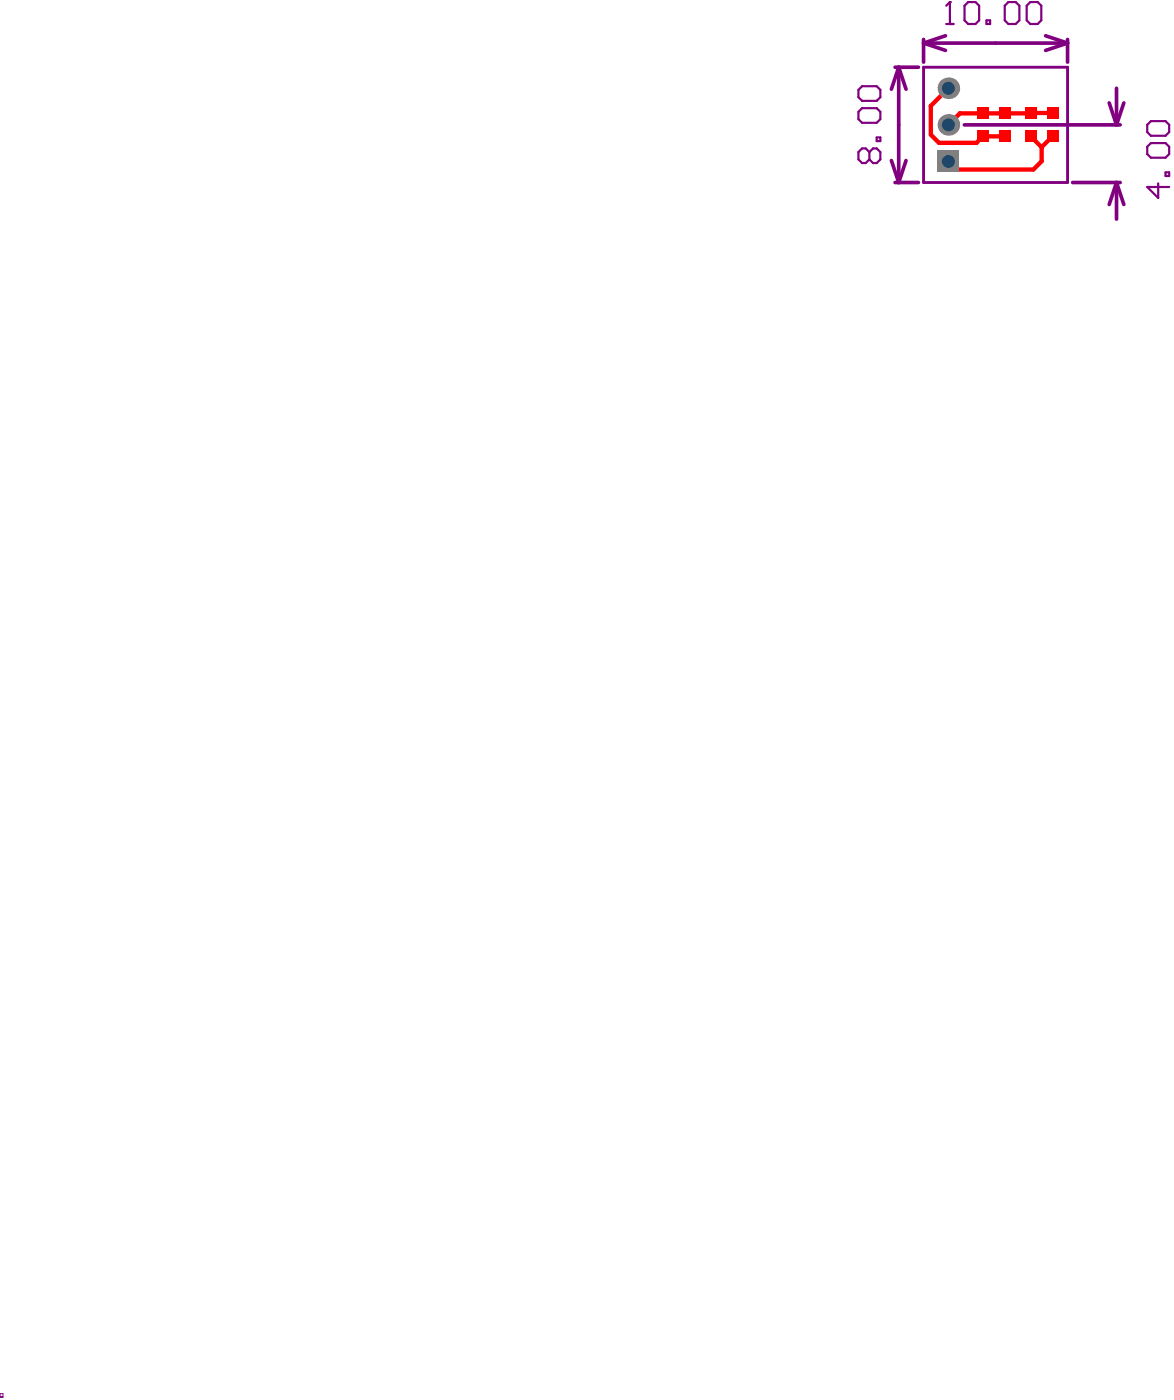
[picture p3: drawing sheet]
<svg xmlns="http://www.w3.org/2000/svg" width="271mm" height="323mm" viewBox="0 0 271 323" stroke-linecap="round" stroke-linejoin="round" font-family="sans-serif">
<path d="M221.5 26.2l-2.6 2.6" fill="none" stroke="#f00" stroke-width="1"/>
<circle cx="231.9" cy="26.2" r=".5" fill="#f00"/>
<path d="M214.8 24.4v6.7M218.9 37.3l1.8 1.8M226.8 31.5l-1.5 1.5M237.9 26.1l-.1 .1M240.4 34v3.2" fill="none" stroke="#f00" stroke-width="1"/>
<circle cx="231.9" cy="31.5" r=".5" fill="#f00"/>
<path d="M218.9 20.4l-4.1 4M237.9 31.4l2.5 2.6M240.4 37.2l-1.9 1.9" fill="none" stroke="#f00" stroke-width="1"/>
<circle cx="243" cy="26.1" r=".5" fill="#f00"/>
<path d="M214.8 31.1l1.9 1.9h8.6M220.7 39.1h17.8M221.5 26.2h16.3M226.8 31.5h5.1M237.9 26.1h5.1M243 31.4l-2.6 2.6" fill="none" stroke="#f00" stroke-width="1"/>
<circle cx="218.9" cy="28.8" r="2.49" fill="#808080"/>
<circle cx="218.9" cy="28.8" r="1.5" fill="#1f4769"/>
<path d="M216.4 34.8h5v5h-5z" fill-rule="evenodd" fill="#808080"/>
<circle cx="218.9" cy="37.3" r="1.5" fill="#1f4769"/>
<circle cx="218.9" cy="20.4" r="2.49" fill="#808080"/>
<circle cx="218.9" cy="20.4" r="1.5" fill="#1f4769"/>
<g fill="#f00">
<path d="M225.5 30.2h2.7v2.6h-2.7z" fill-rule="evenodd"/>
<path d="M225.5 24.8h2.7v2.7h-2.7z" fill-rule="evenodd"/>
<path d="M230.6 24.8h2.6v2.7h-2.6z" fill-rule="evenodd"/>
<path d="M230.6 30.2h2.6v2.6h-2.6z" fill-rule="evenodd"/>
<path d="M241.6 30.1h2.7v2.6h-2.7z" fill-rule="evenodd"/>
<path d="M241.6 24.7h2.7v2.7h-2.7z" fill-rule="evenodd"/>
<path d="M236.6 24.7h2.6v2.7h-2.6z" fill-rule="evenodd"/>
<path d="M236.6 30.1h2.6v2.6h-2.6z" fill-rule="evenodd"/>
</g>
<g fill="none" stroke="#800080" stroke-width=".84">
<path d="M206.6 15.5h5.4M207.4 15.5v26.6M207.4 15.5l-1.7 5.1M207.4 15.5l1.7 5.1M213.1 9.1v5.2M213.1 9.9l5.1 1.7M213.1 9.9h33.3M218.2 8.3l-5.1 1.6M241.3 8.3l5.1 1.6M246.4 9.1v5.2M246.4 9.9l-5.1 1.7M205.7 37.1l1.7 5"/>
<path d="M209.1 37.1l-1.7 5M222.5 28.8h36M256 23.8l1.7 5M257.7 20.4v8.4M259.4 23.8l-1.7 5M206.6 42.1h5.4M247.5 42.1h11M257.7 42.1l1.7 5.1M257.7 42.1v8.5M257.7 42.1l-1.7 5.1"/>
</g>
<path d="M218.4 5.5h1.7M219.2 .5v5M198.1 20.7l.8-.8h3.4l.9 .8v1.7l-.9 .9h-3.4l-.8-.9zM198.1 25.8l.8-.8h3.4l.9 .8v1.7l-.9 .8h-3.4l-.8-.8zM200.6 35.1l-.8-.8h-.9l-.8 .8v1.7l.8 .8h.9l.8-.8M200.6 35.1l.9-.8h.8l.9 .8v1.7l-.9 .8h-.8l-.9-.8M200.6 35.1v1.7M202.3 31.7h.9v.9h-.9zM265.6 28h3.4l.8 .8v1.7l-.8 .8h-3.4l-.8-.8v-1.7zM265.6 33h3.4l.8 .9v1.7l-.8 .8h-3.4l-.8-.8v-1.7zM269 39.8h.8v.8h-.8zM267.3 42.3v3.4l-2.5-2.5h5" fill="none" stroke="#800080" stroke-width=".51"/>
<circle cx="219.2" cy=".5" r=".25" fill="#800080"/>
<path d="M219.2 .5l-.8 .8M222.6 1.3l.8-.8h1.7l.9 .8v3.4l-.9 .8h-1.7l-.8-.8zM227.7 4.7h.8v.8h-.8zM232.7 .5h1.7l.8 .8v3.4l-.8 .8h-1.7l-.8-.8v-3.4zM237.8 .5h1.7l.8 .8v3.4l-.8 .8h-1.7l-.9-.8v-3.4z" fill="none" stroke="#800080" stroke-width=".51"/>
<g fill="none" stroke="#800080" stroke-width=".23">
<path d="M0 321.7h.7v.8h-.7z"/>
<circle cx=".2" cy="322.4" r=".04"/>
<circle cx=".4" cy="322.4" r=".04"/>
<circle cx=".5" cy="322.4" r=".04"/>
</g>
<path d="M213.1 15.5h33.3v26.6h-33.3z" fill="none" stroke="#800080" stroke-width=".66"/>
</svg>
